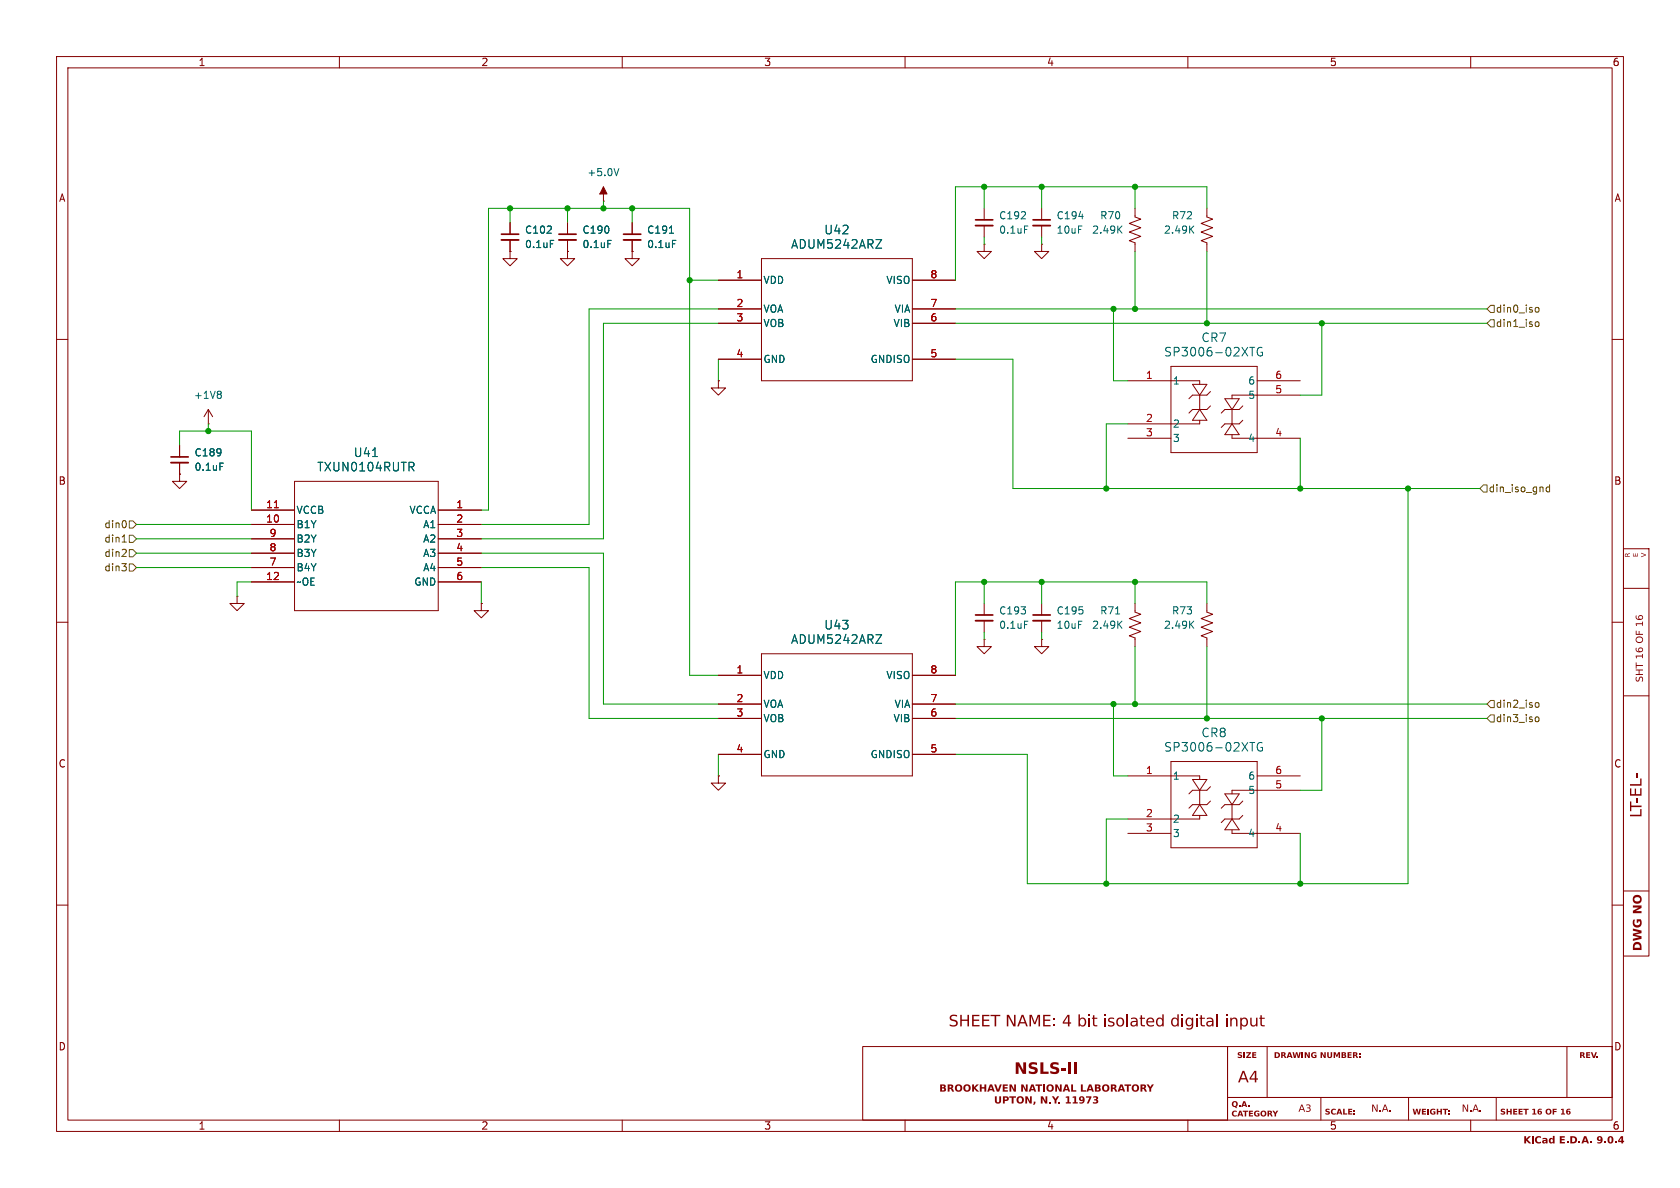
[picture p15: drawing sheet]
<svg xmlns="http://www.w3.org/2000/svg" width="297mm" height="210mm" viewBox="0 0 297 210" stroke-linecap="round" stroke-linejoin="round" font-family="sans-serif">
<defs><g id="words">
<g font-size="2.8" fill="#840000">
<text x="167.7" y="182.2">SHEET NAME: 4 bit isolated</text>
<text x="206.9" y="182.2">digital</text>
<text x="216.5" y="182.2">input</text>
<text x="179.3" y="190.6">NSLS-II</text>
<text x="218.9" y="192.1">A4</text>
</g>
<g font-size="2.1" fill="#006464">
<text x="145.6" y="41.6">U42</text>
<text x="139.8" y="44.2">ADUM5242ARZ</text>
<text x="205.7" y="63.2">SP3006-02XTG</text>
<text x="212.3" y="60.7">CR7</text>
<text x="56" y="83.5">TXUN0104RUTR</text>
<text x="62.4" y="81">U41</text>
<text x="145.6" y="111.5">U43</text>
<text x="139.8" y="114">ADUM5242ARZ</text>
<text x="212.3" y="130.5">CR8</text>
<text x="205.7" y="133.1">SP3006-02XTG</text>
</g>
<g font-size="1.8" fill="#840000">
<text x="35" y="11.9">1</text>
<text x="85" y="11.9">2</text>
<text x="135" y="11.9">3</text>
<text x="185" y="11.9">4</text>
<text x="235" y="11.9">5</text>
<text x="285" y="11.9">6</text>
<text x="10.3" y="35.9">A</text>
<text x="285.3" y="35.9">A</text>
<text x="10.3" y="85.9">B</text>
<text x="285.3" y="85.9">B</text>
<text x="10.3" y="135.9">C</text>
<text x="285.3" y="135.9">C</text>
<text x="10.3" y="185.9">D</text>
<text x="285.3" y="185.9">D</text>
<text x="35" y="199.9">1</text>
<text x="85" y="199.9">2</text>
<text x="135" y="199.9">3</text>
<text x="185" y="199.9">4</text>
<text x="235" y="199.9">5</text>
<text x="285" y="199.9">6</text>
</g>
<g font-size="1.8" fill="#006464">
<text x="103.7" y="31.3">+5.0V</text>
<text x="92.7" y="41.5">C102</text>
<text x="102.9" y="41.5">C190</text>
<text x="114.3" y="41.5">C191</text>
<text x="176.5" y="39">C192</text>
<text x="176.5" y="41.5">0.1uF</text>
<text x="186.7" y="39">C194</text>
<text x="186.7" y="41.5">10uF</text>
<text x="193" y="41.5">2.49K</text>
<text x="194.4" y="39">R70</text>
<text x="205.7" y="41.5">2.49K</text>
<text x="207.1" y="39">R72</text>
<text x="92.7" y="44">0.1uF</text>
<text x="102.9" y="44">0.1uF</text>
<text x="114.3" y="44">0.1uF</text>
<text x="134.9" y="50.4">VDD</text>
<text x="156.6" y="50.4">VISO</text>
<text x="134.9" y="55.5">VOA</text>
<text x="134.9" y="58">VOB</text>
<text x="157.9" y="58">VIB</text>
<text x="158.1" y="55.5">VIA</text>
<text x="134.9" y="64.4">GND</text>
<text x="153.8" y="64.4">GNDISO</text>
<text x="34.2" y="70.7">+1V8</text>
<text x="207.3" y="68.2">1</text>
<text x="220.6" y="68.2">6</text>
<text x="220.6" y="70.7">5</text>
<text x="207.3" y="75.8">2</text>
<text x="34.3" y="80.9">C189</text>
<text x="34.3" y="83.4">0.1uF</text>
<text x="207.3" y="78.3">3</text>
<text x="220.6" y="78.3">4</text>
<text x="52.3" y="91">VCCB</text>
<text x="52.3" y="93.6">B1Y</text>
<text x="72.3" y="91">VCCA</text>
<text x="74.7" y="93.6">A1</text>
<text x="52.3" y="96.1">B2Y</text>
<text x="52.3" y="98.7">B3Y</text>
<text x="52.3" y="101.2">B4Y</text>
<text x="74.7" y="96.1">A2</text>
<text x="74.7" y="98.7">A3</text>
<text x="74.7" y="101.2">A4</text>
<text x="52.3" y="103.7">~OE</text>
<text x="73.1" y="103.7">GND</text>
<text x="176.5" y="108.8">C193</text>
<text x="176.5" y="111.4">0.1uF</text>
<text x="186.7" y="108.8">C195</text>
<text x="186.7" y="111.4">10uF</text>
<text x="193" y="111.4">2.49K</text>
<text x="194.4" y="108.8">R71</text>
<text x="205.7" y="111.4">2.49K</text>
<text x="207.1" y="108.8">R73</text>
<text x="134.9" y="120.2">VDD</text>
<text x="134.9" y="125.3">VOA</text>
<text x="156.6" y="120.2">VISO</text>
<text x="158.1" y="125.3">VIA</text>
<text x="134.9" y="127.9">VOB</text>
<text x="157.9" y="127.9">VIB</text>
<text x="134.9" y="134.2">GND</text>
<text x="153.8" y="134.2">GNDISO</text>
<text x="207.3" y="138">1</text>
<text x="220.6" y="138">6</text>
<text x="220.6" y="140.6">5</text>
<text x="207.3" y="145.6">2</text>
<text x="207.3" y="148.2">3</text>
<text x="220.6" y="148.2">4</text>
</g>
<g font-size="1.8" fill="#a90000">
<text x="130.1" y="49.3">1</text>
<text x="164.4" y="49.3">8</text>
<text x="130.1" y="54.4">2</text>
<text x="130.1" y="56.9">3</text>
<text x="164.4" y="54.4">7</text>
<text x="164.4" y="56.9">6</text>
<text x="130.1" y="63.2">4</text>
<text x="164.4" y="63.2">5</text>
<text x="202.5" y="67.1">1</text>
<text x="225.4" y="67.1">6</text>
<text x="225.4" y="69.6">5</text>
<text x="202.5" y="74.7">2</text>
<text x="202.5" y="77.2">3</text>
<text x="225.4" y="77.2">4</text>
<text x="46.9" y="89.9">11</text>
<text x="80.6" y="89.9">1</text>
<text x="46.9" y="92.5">10</text>
<text x="47.6" y="95">9</text>
<text x="80.6" y="92.5">2</text>
<text x="80.6" y="95">3</text>
<text x="47.6" y="97.5">8</text>
<text x="47.6" y="100.1">7</text>
<text x="80.6" y="97.5">4</text>
<text x="80.6" y="100.1">5</text>
<text x="46.9" y="102.6">12</text>
<text x="80.6" y="102.6">6</text>
<text x="130.1" y="119.1">1</text>
<text x="164.4" y="119.1">8</text>
<text x="130.1" y="124.2">2</text>
<text x="164.4" y="124.2">7</text>
<text x="130.1" y="126.7">3</text>
<text x="164.4" y="126.7">6</text>
<text x="130.1" y="133.1">4</text>
<text x="164.4" y="133.1">5</text>
<text x="202.5" y="136.9">1</text>
<text x="225.4" y="136.9">6</text>
<text x="225.4" y="139.4">5</text>
<text x="202.5" y="144.5">2</text>
<text x="202.5" y="147.1">3</text>
<text x="225.4" y="147.1">4</text>
</g>
<g font-size="1.8" fill="#725600">
<text x="264.4" y="58">din1_iso</text>
<text x="264.4" y="55.5">din0_iso</text>
<text x="263.1" y="87.2">din_iso_gnd</text>
<text x="18.4" y="93.6">din0</text>
<text x="18.4" y="101.2">din3</text>
<text x="18.4" y="96.1">din1</text>
<text x="18.4" y="98.7">din2</text>
<text x="264.4" y="125.3">din2_iso</text>
<text x="264.4" y="127.9">din3_iso</text>
</g>
<g font-size="1.7" fill="#840000">
<text x="229.5" y="197">A3</text>
<text x="242.4" y="197">N.A.</text>
<text x="258.4" y="197">N.A.</text>
<text x="269.3" y="202.6">KiCad</text>
<text x="275.6" y="202.6">E.D.A.</text>
<text x="282.2" y="202.6">9.0.4</text>
</g>
<g font-size="1.4" fill="#840000">
<text x="218.7" y="187.4">SIZE</text>
<text x="225.2" y="187.4">DRAWING</text>
<text x="233.3" y="187.4">NUMBER:</text>
<text x="279.2" y="187.4">REV.</text>
<text x="234.2" y="197.4">SCALE:</text>
<text x="249.7" y="197.4">WEIGHT:</text>
<text x="265.2" y="197.4">SHEET 16 OF 16</text>
</g>
</g></defs>
<g fill="none" stroke="#840000" stroke-width=".18">
<path d="M10 10h277v190h-277zM12 12h273v186h-273zM60 10v2M110 10v2M160 10v2M210 10v2M260 10v2M10 60h2M285 60h2M287 97h4.5v72h-4.5zM10 110h2M285 110h2"/>
<path d="M287 104h4.5M287 123h4.5M287 157.5h4.5M10 160h2M285 160h2M60 198v2M110 198v2M160 198v2M210 198v2M217 194h68M224 185v9M233.5 194v4"/>
<path d="M249 194v4M260 198v2M264.5 194v4M277 185v9"/>
</g>
<g fill="#840000">
<path d="M288.9 166.7a.8 .8 0 0 1 1-.1 .8 .8 0 0 1 .3 .9v.4h-1.5v-.5h.3v.1h.9a.48 .48 0 0 0-.4-.6 .48 .48 0 0 0-.5 .5h-.3z"/>
<path d="M288.7 164.1l1.5 .4v.5l-1.2 .2 1.2 .3v.5l-1.5 .3v-.3l1.1-.3-1.1-.3v-.4l1.1-.2-1.1-.3z"/>
<path d="M288.8 162.6h.3a.55 .55 0 0 0 0 .9 .55 .55 0 0 0 .8-.4v-.2h-.3v.2h-.2v-.6h.7a.87 .87 0 0 1 0 1.2 .87 .87 0 0 1-1.2 0 1.12 1.12 0 0 1-.1-1.1z"/>
<path d="M288.7 160.1h1.5v.4l-1 .6h1v.3h-1.5v-.4l1-.6h-1z"/>
<path d="M288.9 158.4a.81 .81 0 0 1 1.2 .1 .81 .81 0 0 1-.4 1.2 .81 .81 0 0 1-1.1-.7h.3a.47 .47 0 0 0 .6 .4 .47 .47 0 0 0 .3-.7l-.2-.1a.47 .47 0 0 0-.7 .4h-.3z"/>
<path d="M288.2 144h1.8v-1h.2v1.3h-2z"/>
<path d="M288.2 141.7h.2v.7h1.8v.3h-1.8v.7h-.2z"/>
<path d="M289.3 141.1h.2v.7h-.2z"/>
<path d="M288.2 139.4h.2v1h.6v-1h.2v1h.8v-1.1h.2v1.4h-2z"/>
<path d="M288.2 138.6h1.8v-1h.2v1.3h-2z"/>
<path d="M289.3 136.8h.2v.7h-.2z"/>
<path d="M289.2 119.7h.2l-.1 .2a.24 .24 0 0 0 .2 .4 .24 .24 0 0 0 .2-.3 .42 .42 0 0 1 .6-.4 .42 .42 0 0 1 .2 .7l-.1 .2h-.2l.1-.2a.3 .3 0 0 0 0-.4 .3 .3 0 0 0-.4-.1 .3 .3 0 0 0-.1 .4 .39 .39 0 0 1-.5 .2 .39 .39 0 0 1-.1-.5z"/>
<path d="M289.2 118.4h1.3v.1h-.7v.7h.7v.1h-1.3v-.1h.5v-.7h-.5z"/>
<path d="M289.2 117.1h.1v.5h1.2v.1h-1.2v.5h-.1z"/>
<path d="M289.2 115.9h1.1v-.3h.2v.7h-.2v-.2h-1l.1 .3h-.2z"/>
<path d="M289.2 114.5h.2l-.1 .3a.39 .39 0 0 0 .5 .4l-.2-.3h.1a.3 .3 0 0 0 .5 .2 .3 .3 0 0 0 0-.5 .3 .3 0 0 0-.5 .2l-.1 .1a.45 .45 0 0 1 .5-.5 .45 .45 0 0 1 .4 .6 .45 .45 0 0 1-.6 .3l-.6-.2z"/>
<path d="M289.3 112.7a.66 .66 0 0 1 1 0 .66 .66 0 0 1-.2 1 .66 .66 0 0 1-.9-.4v-.2h.1a.48 .48 0 0 0 .7 .4 .48 .48 0 0 0 .1-.8h-.2a.49 .49 0 0 0-.6 .4l-.1-.1z"/>
<path d="M289.2 111.5h.1v.6h.4v-.5h.1v.5h.7v.1h-1.3z"/>
<path d="M289.2 110.2h1.1v-.3h.2v.7h-.2v-.3h-1l.1 .3h-.2z"/>
<path d="M289.2 108.8h.2l-.1 .3a.39 .39 0 0 0 .5 .3l-.2-.3h.1a.3 .3 0 0 0 .5 .3 .3 .3 0 0 0 0-.5 .3 .3 0 0 0-.5 .2h-.1a.45 .45 0 0 1 .5-.4 .45 .45 0 0 1 .4 .5 .45 .45 0 0 1-.6 .4l-.6-.2z"/>
<path d="M287.3 97.9l.3-.1 .1 .2 .4-.3-.3 .5v.1h.3v.1h-.8v-.3l.1 .2h.3l-.1-.3-.3 .1z"/>
<path d="M288.7 97.8h.1v.4h.2v-.4h.1v.4h.4v-.4h.1v.6h-.9z"/>
<path d="M290.1 97.7l.9 .3v.2l-.9 .3v-.1l.7-.3-.7-.3z"/>
<path d="M231.9 186.1l.6-.1 .2 .1v.2a.36 .36 0 0 0-.6 0 .36 .36 0 0 0 .4 .5l-.2-.3h.4v.4a.58 .58 0 0 1-.8 0 .58 .58 0 0 1 0-.8z"/>
<path d="M240.3 186.3h.2v.2h-.2z"/>
<path d="M240.3 186.8h.2v.2h-.2z"/>
<path d="M217.9 194.8a.54 .54 0 0 1 .8 .1 .54 .54 0 0 1-.2 .8l.2 .2h-.2l-.6-.3-.1-.4h.2a.3 .3 0 0 0 .5 .3 .3 .3 0 0 0 0-.5l-.3-.2-.2 .4h-.2z"/>
<path d="M219 195.4h.3v.3h-.3z"/>
<path d="M219.8 194.7h.3l.4 1h-.3v-.2h-.4l-.1 .2h-.3l.2-.4h.5l-.1-.4-.2 .4h-.2z"/>
<path d="M220.7 195.4h.2v.3h-.2z"/>
<path d="M217.9 196.5l.2-.1a.37 .37 0 0 1 .5 .2 .35 .35 0 0 0-.5 0 .35 .35 0 0 0 0 .5 .35 .35 0 0 0 .5 0 .37 .37 0 0 1-.5 .2l-.3-.3z"/>
<path d="M219.1 196.3h.3l.4 1.1h-.3v-.2h-.4l-.1 .2h-.3l.2-.4h.5l-.1-.4-.2 .4h-.2z"/>
<path d="M219.7 196.3h.9v.2h-.3v.9h-.3v-.9h-.3z"/>
<path d="M220.8 196.3h.7v.2h-.5v.2h.5v.2h-.5v.3h.5v.2h-.7z"/>
<path d="M221.8 196.5l.6-.2 .2 .1v.2a.36 .36 0 0 0-.6 .1 .36 .36 0 0 0 .4 .5l-.2-.4h.5v.5a.58 .58 0 0 1-.8 0 .58 .58 0 0 1-.1-.8z"/>
<path d="M223 196.5a.54 .54 0 0 1 .8 0 .54 .54 0 0 1-.3 .8 .54 .54 0 0 1-.7-.4h.3a.3 .3 0 0 0 .4 .3 .3 .3 0 0 0 .1-.6l-.3-.1-.2 .4h-.3z"/>
<path d="M224.1 196.3l.7 .1v.3l-.1 .2 .3 .5h-.3l-.3-.4-.1 .4h-.2v-.6h.4l.1-.1-.3-.2v.3h-.2z"/>
<path d="M224.9 196.3h.3l.3 .4 .2-.4h.3l-.4 .6v.5h-.3v-.5z"/>
<path d="M256.1 196.3h.2v.2h-.2z"/>
<path d="M256.1 196.8h.2v.2h-.2z"/>
<path d="M281.1 201.8h.3v.3h-.3z"/>
<path d="M286.6 200.9h.3v.8h.2l-.2 .4h-.3v-.2h-.5v-.2h.5v-.6l-.3 .6h-.2z"/>
<path d="M204.6 180a.58 .58 0 0 1 .9 .1v-.8h.2v2.1h-.2v-.2a.63 .63 0 0 1-.8 .2 .63 .63 0 0 1-.3-.7h.2a.47 .47 0 0 0 .6 .6 .47 .47 0 0 0 .3-.8 .44 .44 0 0 0-.5-.4 .44 .44 0 0 0-.4 .6h-.2z"/>
</g>
<path d="M215.2 179.3v2.1" fill="none" stroke="#840000" stroke-width=".25"/>
<path d="M222.8 179.5h.3v.4h.5v.2h-.5v1l.5 .1v.2a.52 .52 0 0 1-.8-.5v-.8h-.2v-.2h.2z" fill="#840000"/>
<path d="M152.5 185h64.5v13h-64.5zM217 185h68v9h-68zM217 194v4" fill="none" stroke="#840000" stroke-width=".18"/>
<g fill="#840000">
<path d="M166.2 191.7h.5a.34 .34 0 0 1 .5 .1 .34 .34 0 0 1-.2 .5l.2 .2a.39 .39 0 0 1 0 .4 .39 .39 0 0 1-.5 .1h-.5v-.3h.6l.1-.1-.1-.2h-.3v.3h-.3v-.5h.6l.1-.1-.4-.2v.3h-.3z"/>
<path d="M167.5 191.7h.5a.36 .36 0 0 1 .5 .2 .36 .36 0 0 1-.2 .5l.4 .6h-.4l-.3-.5h-.1v.5h-.4v-.7h.6l.1-.2-.1-.1-.2-.1v.4h-.4z"/>
<path d="M169 191.9a.67 .67 0 0 1 1 0 .67 .67 0 0 1-.3 1 .67 .67 0 0 1-.9-.6h.4a.36 .36 0 0 0 .4 .4 .36 .36 0 0 0 .2-.5l-.2-.3h-.2l-.2 .4h-.4z"/>
<path d="M170.5 191.9a.67 .67 0 0 1 1 0 .67 .67 0 0 1-.3 1 .67 .67 0 0 1-.9-.6h.3a.36 .36 0 0 0 .5 .4 .36 .36 0 0 0 .1-.5l-.1-.3h-.2l-.3 .4h-.3z"/>
<path d="M171.9 191.7h.3v.5l.5-.5h.3l-.6 .6 .7 .7h-.4l-.5-.5v.5h-.3z"/>
<path d="M173.2 191.7h.3v.5h.5v-.5h.4v1.3h-.4v-.6h-.5v.6h-.3z"/>
<path d="M175 191.7h.4l.5 1.3h-.4v-.3h-.6v.3h-.4l.2-.5h.7l-.2-.5-.2 .5h-.3z"/>
<path d="M175.8 191.7h.3l.3 .9 .4-.9h.3l-.5 1.3h-.4z"/>
<path d="M177.3 191.7h.9v.2h-.6v.3h.5v.2h-.5v.3h.6v.3h-.9z"/>
<path d="M178.5 191.7h.3l.5 .9v-.9h.3v1.3h-.4l-.4-.9v.9h-.3z"/>
<path d="M180.5 191.7h.4l.5 .9v-.9h.3v1.3h-.4l-.5-.9v.9h-.3z"/>
<path d="M182.3 191.7h.4l.5 1.3h-.3l-.1-.3h-.5l-.1 .3h-.4l.2-.5h.7l-.2-.5-.2 .5h-.3z"/>
<path d="M183.1 191.7h1.1v.2h-.4v1.1h-.3v-1.1h-.4z"/>
<path d="M184.4 191.7h.3v1.3h-.3z"/>
<path d="M185.2 191.9a.67 .67 0 0 1 1 0 .67 .67 0 0 1-.3 1 .67 .67 0 0 1-.9-.6h.3a.36 .36 0 0 0 .5 .4 .36 .36 0 0 0 .1-.5l-.1-.3h-.2l-.3 .4h-.3z"/>
<path d="M186.5 191.7h.4l.5 .9v-.9h.3v1.3h-.4l-.4-.9v.9h-.4z"/>
<path d="M188.3 191.7h.4l.5 1.3h-.3l-.1-.3h-.5l-.1 .3h-.3l.1-.5h.7l-.2-.5-.1 .5h-.4z"/>
<path d="M189.4 191.7h.3v1h.6v.3h-.9z"/>
<path d="M191.1 191.7h.3v1h.6v.3h-.9z"/>
<path d="M192.5 191.7h.4l.5 1.3h-.3l-.1-.3h-.5l-.1 .3h-.3l.1-.5h.7l-.2-.5-.2 .5h-.3z"/>
<path d="M193.6 191.7h.5a.34 .34 0 0 1 .4 .1 .34 .34 0 0 1-.1 .5l.2 .2a.39 .39 0 0 1-.1 .4 .39 .39 0 0 1-.4 .1h-.5v-.3h.5l.2-.1-.1-.2h-.3v.3h-.3v-.5h.5l.1-.1-.3-.2v.3h-.3z"/>
<path d="M195 191.9a.67 .67 0 0 1 1.1 0 .67 .67 0 0 1-.4 1 .67 .67 0 0 1-.9-.6h.4a.36 .36 0 0 0 .4 .4 .36 .36 0 0 0 .2-.5l-.2-.3h-.2l-.2 .4h-.4z"/>
<path d="M196.4 191.7h.5a.36 .36 0 0 1 .4 .2 .36 .36 0 0 1-.2 .5l.4 .6h-.3l-.4-.5h-.1v.5h-.3v-.7h.5l.1-.2v-.1l-.3-.1v.4h-.3z"/>
<path d="M198 191.7h.4l.5 1.3h-.3l-.1-.3h-.5l-.1 .3h-.3l.1-.5h.7l-.2-.5-.1 .5h-.4z"/>
<path d="M198.8 191.7h1.2v.2h-.5v1.1h-.3v-1.1h-.4z"/>
<path d="M200.2 191.9a.67 .67 0 0 1 1.1 0 .67 .67 0 0 1-.4 1 .67 .67 0 0 1-.8-.6h.3a.36 .36 0 0 0 .5 .4 .36 .36 0 0 0 .1-.5l-.1-.3h-.3l-.2 .4h-.3z"/>
<path d="M201.6 191.7h.5a.36 .36 0 0 1 .5 .2 .36 .36 0 0 1-.2 .5l.4 .6h-.4l-.4-.5v.5h-.4v-.7h.6l.1-.2-.1-.1-.2-.1v.4h-.4z"/>
<path d="M202.7 191.7h.4l.2 .5 .3-.5h.4l-.5 .7v.6h-.3v-.6z"/>
<path d="M175.9 193.8h.3v.8a.23 .23 0 0 0 .2 .3 .23 .23 0 0 0 .3-.3v-.8h.3v.8a.55 .55 0 0 1-.6 .5 .55 .55 0 0 1-.5-.5z"/>
<path d="M177.3 193.8h.5a.46 .46 0 0 1 .5 .6 .46 .46 0 0 1-.7 .2v.5h-.3v-.7h.6l.1-.2-.1-.1-.3-.1v.4h-.3z"/>
<path d="M178.4 193.8h1.2v.2h-.4v1.1h-.3v-1.1h-.5z"/>
<path d="M179.9 194a.67 .67 0 0 1 1 0 .67 .67 0 0 1-.3 1 .67 .67 0 0 1-.9-.6h.3a.36 .36 0 0 0 .5 .4 .36 .36 0 0 0 .2-.5l-.2-.3h-.2l-.3 .4h-.3z"/>
<path d="M181.3 193.8h.3l.5 .9v-.9h.3v1.3h-.4l-.4-.9v.9h-.3z"/>
<path d="M182.7 194.7h.4v.3l-.3 .3h-.1z"/>
<path d="M184 193.8h.4l.4 .9v-.9h.3v1.3h-.3l-.5-.9v.9h-.3z"/>
<path d="M185.5 194.7h.3v.4h-.3z"/>
<path d="M186 193.8h.3l.3 .5 .3-.5h.4l-.5 .7v.6h-.4v-.6z"/>
<path d="M187.1 194.7h.3v.4h-.3z"/>
<path d="M188.4 193.9l.6-.1v1h.3v.3h-.9v-.3h.3v-.8l-.3 .1z"/>
<path d="M189.6 193.9l.6-.1v1h.3v.3h-.9v-.3h.3v-.8l-.3 .1z"/>
<path d="M190.9 193.9a.63 .63 0 0 1 .9 .5 .63 .63 0 0 1-.7 .7l-.3-.1v-.2l.5 .1 .1-.3h-.2a.4 .4 0 0 1-.5-.4h.4a.18 .18 0 0 0 .2 .1 .18 .18 0 0 0 .1-.3 .18 .18 0 0 0-.3 .1l-.4 .1z"/>
<path d="M192 193.8h.9l-.4 1.3h-.4l.5-1.1h-.6z"/>
<path d="M193.3 193.8h.3a.33 .33 0 0 1 .5 .1 .33 .33 0 0 1-.2 .5 .41 .41 0 0 1 .2 .6 .41 .41 0 0 1-.6 .1l-.3-.1v-.2h.6a.24 .24 0 0 0-.1-.3 .24 .24 0 0 0-.3 0v-.2h.3l.1-.2-.2-.1-.3 .1z"/>
<path d="M189.9 187.8h.6v2h-.6z"/>
</g>
<g fill="none" stroke="#840000" stroke-width=".18">
<path d="M90.2 39.4v2M100.3 39.4v2M111.8 39.4v2M174 36.8v2.1M174 39.9v2M184.1 36.8v2.1M184.1 39.9v2M200.7 36.8v1.6l1 .3-2.1 .8 2.1 .8-2.1 .7 2.1 .8-2.1 .7 1.1 .4v1.6M213.4 36.8v1.6l1 .3-2.1 .8 2.1 .8-2.1 .7 2.1 .8-2.1 .7 1.1 .4v1.6M90.2 44.5v1.2h1.2l-1.2 1.3-1.3-1.3h1.3M90.2 44.5h.1M90.2 42.4v2.1"/>
<path d="M100.3 44.5v1.2h1.3l-1.3 1.3-1.2-1.3h1.2M100.3 44.5h.1M100.3 42.4v2.1M111.8 44.5v1.2h1.2l-1.2 1.3-1.3-1.3h1.3M111.8 44.5h.1M111.8 42.4v2.1M127 49.5h7.6M127 54.6h7.6M127 57.2h7.6M134.6 45.7h26.7v21.6h-26.7zM161.3 49.5h7.6M161.3 54.6h7.6"/>
<path d="M161.3 57.2h7.6M174 43.2v1.3h1.3l-1.3 1.2-1.3-1.2h1.3M174 43.2h.1M184.1 43.2v1.3h1.3l-1.3 1.2-1.2-1.2h1.2M184.1 43.2h.1M31.7 78.7v2.1M36.8 74.9h.1M36.8 72.4l-.7 1.3M36.8 72.4l.8 1.3M36.8 72.4v2.5M127 63.5h7.6M161.3 63.5h7.6"/>
<path d="M199.4 67.3h12.7v.6M199.4 77.5h7.6M207 64.8h15.2v15.2h-15.2zM210.8 67.9h2.6l-1.3 2zM212.1 69.9v2.5M212.1 74.3v.6h-12.7M212.1 72.4l1.3 1.9h-2.6zM214 69.2l-.6 .7h-2.6l-.6 .6M214 71.8l-.6 .6h-2.6l-.6 .6M216.5 70.5h2.6l-1.3 1.9zM217.8 72.4v2.5M217.8 76.8v.7h12.1"/>
<path d="M217.8 74.9l1.3 1.9h-2.6zM219.7 74.3l-.6 .6h-2.6l-.6 .7M219.7 71.8l-.6 .6h-2.6l-.6 .6M222.2 67.3h7.7M229.9 69.9h-12.1v.6M31.7 83.8v1.3h1.3l-1.3 1.3-1.2-1.3h1.2M31.7 83.8h.1M31.7 81.8v2M44.4 90.2h7.7M44.4 92.7h7.7M44.4 95.3h7.7M44.4 97.8h7.7"/>
<path d="M52.1 85.1h25.4v22.9h-25.4zM77.5 90.2h7.6M77.5 92.7h7.6M77.5 95.3h7.6M77.5 97.8h7.6M41.9 105.4v1.3h1.3l-1.3 1.3-1.3-1.3h1.3M41.9 105.4h.1M44.4 100.3h7.7M44.4 102.9h7.7M77.5 100.3h7.6M77.5 102.9h7.6M127 119.4h7.6"/>
<path d="M134.6 115.6h26.7v21.6h-26.7zM161.3 119.4h7.6M174 113v1.3h1.3l-1.3 1.3-1.3-1.3h1.3M174 113h.1M174 106.7v2M174 109.7v2.1M184.1 113v1.3h1.3l-1.3 1.3-1.2-1.3h1.2M184.1 113h.1M213.4 106.7v1.5l1 .4-2.1 .7 2.1 .8-2.1 .8 2.1 .7-2.1 .8 1.1 .4v1.5M127 137.2v1.2h1.3l-1.3 1.3-1.3-1.3h1.3M127 137.2h.1M127 133.4h7.6"/>
<path d="M127 124.5h7.6M127 127h7.6M161.3 133.4h7.6M161.3 124.5h7.6M161.3 127h7.6M199.4 137.2h12.7v.6M207 134.6h15.2v15.3h-15.2zM210.8 137.8h2.6l-1.3 1.9zM212.1 139.7v2.5M214 139.1l-.6 .6h-2.6l-.6 .6M222.2 137.2h7.7M229.9 139.7h-12.1v.6"/>
<path d="M199.4 147.3h7.6M212.1 144.1v.7h-12.7M212.1 142.2l1.3 1.9h-2.6zM214 141.6l-.6 .6h-2.6l-.6 .7M216.5 140.3h2.6l-1.3 1.9zM217.8 144.8l1.3 1.9h-2.6zM217.8 142.2v2.6M217.8 146.7v.6h12.1M219.7 144.1l-.6 .7h-2.6l-.6 .6M219.7 141.6l-.6 .6h-2.6l-.6 .7"/>
</g>
<g fill="none" stroke="#006464" stroke-width=".18">
<path d="M181.1 40h.6M190.7 38.3h.8M198.3 39.9l-.7 .8M211 39.9l-.7 .8M97.3 42.5h.6M107.5 42.5h.6M118.3 41.2h.8M118.9 42.5h.6M154.8 42.4h1.1l-1.1 1.5h1.1M197.8 40.5l.5 .7M210.5 40.5l.5 .7M38.9 69.2l.2 .2-.2 .3 .2 .2v.3l-.2 .2"/>
<path d="M220.9 61.4h.9M221.4 61.4v1.5M223.1 61.5a.75 .75 0 0 0-.9 .5 .75 .75 0 0 0 .6 .9l.4-.1v-.5h-.3M38.9 81.9h.6M65.9 80.7h.8M72.7 82.5l.5 .7M72.9 81.7l.3 .3-.1 .4-.2 .1M154.8 112.2h1.1l-1.1 1.5h1.1M181.1 109.8h.6M210.5 110.3l.5 .8M211 109.8l-.7 .7M220.9 131.3h.9"/>
<path d="M221.4 131.3v1.5M223.1 131.3a.75 .75 0 0 0-.9 .6 .75 .75 0 0 0 .6 .9l.4-.2v-.5h-.3"/>
</g>
<path d="M172.5 38.9h3M182.6 38.9h3.1M88.6 41.4h3.1M98.8 41.4h3.1M110.2 41.4h3.1M30.2 80.8h3.1M172.5 108.7h3" fill="none" stroke="#840000" stroke-width=".3"/>
<path d="M172.5 39.9h3M182.6 39.9h3.1M88.6 42.4h3.1M98.8 42.4h3.1M110.2 42.4h3.1M30.2 81.8h3.1M172.5 109.7h3" fill="none" stroke="#840000" stroke-width=".33"/>
<path d="M48.5 89.8h.7" fill="none" stroke="#a90000" stroke-width=".18"/>
<path d="M106.7 33l.6 1.3h-1.3z" fill="#840000"/>
<g fill="none" stroke="#840000" stroke-width=".18">
<path d="M90.2 39.4v2M100.3 39.4v2M106.7 33l.6 1.3h-1.3zM106.7 35.6h.1M106.7 33v2.6M111.8 39.4v2M90.2 44.5h.1M90.2 42.4v2.1M100.3 44.5h.1M100.3 42.4v2.1M111.8 44.5h.1M111.8 42.4v2.1"/>
<path d="M127 49.5h7.6M127 54.6h7.6M127 57.2h7.6M161.3 49.5h7.6M161.3 54.6h7.6M161.3 57.2h7.6M31.7 78.7v2.1M127 67.3v1.3h1.3l-1.3 1.3-1.3-1.3h1.3M127 67.3h.1M127 63.5h7.6M161.3 63.5h7.6M31.7 83.8h.1"/>
<path d="M31.7 81.8v2M44.4 90.2h7.7M44.4 92.7h7.7M44.4 95.3h7.7M44.4 97.8h7.7M77.5 90.2h7.6M77.5 92.7h7.6M77.5 95.3h7.6M77.5 97.8h7.6M44.4 100.3h7.7M44.4 102.9h7.7M77.5 100.3h7.6"/>
<path d="M77.5 102.9h7.6M85.1 106.7v1.3h1.3l-1.3 1.2-1.3-1.2h1.3M85.1 106.7h.1M127 119.4h7.6M161.3 119.4h7.6M184.1 106.7v2M184.1 109.7v2.1M200.7 106.7v1.5l1 .4-2.1 .7 2.1 .8-2.1 .8 2.1 .7-2.1 .8 1.1 .4v1.5M127 137.2h.1M127 133.4h7.6M127 124.5h7.6M127 127h7.6"/>
<path d="M161.3 133.4h7.6M161.3 124.5h7.6M161.3 127h7.6"/>
</g>
<g fill="none" stroke="#006464" stroke-width=".18">
<path d="M109.4 29.8l-.4 1.3M97.3 42.5h.6M107.5 42.5h.6M118.3 41.2h.8M118.9 42.5h.6M154.8 42.4h1.1l-1.1 1.5h1.1M38.9 81.9h.6M65.9 80.7h.8M72.7 82.5l.5 .7M72.9 81.7l.3 .3-.1 .4-.2 .1M154.8 112.2h1.1l-1.1 1.5h1.1M197.2 108.5h.7"/>
<path d="M197.8 110.3l.5 .8M198.3 109.8l-.7 .7"/>
</g>
<path d="M182.6 108.7h3.1" fill="none" stroke="#840000" stroke-width=".3"/>
<path d="M182.6 109.7h3.1" fill="none" stroke="#840000" stroke-width=".33"/>
<g fill="none" stroke="#725600" stroke-width=".18">
<path d="M263.5 56.5h.7v1.3h-.7l-.6-.6zM263.5 54h.7v1.2h-.7l-.6-.6zM271.5 57l.3-.1 .3 .2-.2 .6h-.3l-.1-.1M271.5 54.5l.3-.2 .3 .3-.2 .5-.3 .1-.1-.1M21.5 99.6h.8l-.4 .5M21.6 95.8h.7M22.2 92.1l.1 .4-.1 .7M22.2 97.2l.1 .1v.3l-.8 .8h.8M22.9 92.1h.6l.6 .6-.6 .6h-.6zM22.9 99.7h.6l.6 .6-.6 .7h-.6zM22.9 94.6h.6l.6 .7-.6 .6h-.6zM22.9 97.2h.6l.6 .6-.6 .6h-.6z"/>
<path d="M262.3 85.7h.6v1.3h-.6l-.7-.6zM273.9 85.7v1.2M273.9 86.2l-.3-.1-.3 .2 .2 .6h.4M22.2 100.2l.1 .2-.1 .4M263.5 123.8h.7v1.3h-.7l-.6-.6zM263.5 126.4h.7v1.2h-.7l-.6-.6zM271.5 124.3l.3-.1 .3 .2-.2 .6h-.3l-.1-.1M271.5 126.9l.3-.2 .3 .3-.2 .5-.3 .1-.1-.1"/>
</g>
<g fill="none" stroke="#009600" stroke-width=".18">
<path d="M90.2 36.8v2.6M100.3 36.8v2.6M106.7 35.6v1.2M111.8 36.8v2.6M174 33v3.8M184.1 33v3.8M200.7 33v3.8M213.4 36.8v-3.8h-44.5v16.5M121.9 49.5h5.1M127 54.6h-22.9v38.1h-19M127 57.2h-20.3v38.1h-21.6M168.9 57.2h94"/>
<path d="M168.9 54.6h94M174 41.9v1.3M184.1 41.9v1.3M196.8 54.6v12.7h2.6M200.7 44.5v10.1M213.4 44.5v12.7M233.7 57.2v12.7h-3.8M31.7 78.7v-2.5h12.7v14M36.8 74.9v1.3M127 63.5v3.8M168.9 63.5h10.2v22.9h82.5M199.4 74.9h-3.8v11.5"/>
<path d="M229.9 77.5v8.9M24.1 97.8h20.3M24.1 95.3h20.3M24.1 92.7h20.3M85.1 90.2h1.3v-53.4h35.5v82.6h5.1M85.1 97.8h21.6v26.7h20.3M248.9 86.4v69.8h-67.3v-22.8h-12.7M24.1 100.3h20.3M44.4 102.9h-2.5v2.5M85.1 100.3h19v26.7h22.9M85.1 102.9v3.8M174 102.9v3.8"/>
<path d="M174 111.8v1.2M184.1 102.9v3.8M184.1 111.8v1.2M200.7 102.9v3.8M200.7 114.3v10.2M213.4 106.7v-3.8h-44.5v16.5M213.4 114.3v12.7M127 133.4v3.8M168.9 124.5h94M168.9 127h94M196.8 124.5v12.7h2.6M233.7 127v12.7h-3.8"/>
<path d="M199.4 144.8h-3.8v11.4M229.9 147.3v8.9"/>
</g>
<path d="M48.5 89.8h.7" fill="none" stroke="#a90000" stroke-width=".18"/>
<g fill="#009600" stroke="#009600" stroke-width=".18">
<circle cx="174" cy="102.9" r=".46"/>
<circle cx="184.1" cy="102.9" r=".46"/>
<circle cx="229.9" cy="86.4" r=".46"/>
<circle cx="200.7" cy="102.9" r=".46"/>
<circle cx="248.9" cy="86.4" r=".46"/>
<circle cx="233.7" cy="127" r=".46"/>
<circle cx="195.6" cy="86.4" r=".46"/>
<circle cx="184.1" cy="33" r=".46"/>
<circle cx="174" cy="33" r=".46"/>
<circle cx="90.2" cy="36.8" r=".46"/>
<circle cx="36.8" cy="76.2" r=".46"/>
<circle cx="229.9" cy="156.2" r=".46"/>
<circle cx="200.7" cy="124.5" r=".46"/>
<circle cx="213.4" cy="127" r=".46"/>
<circle cx="195.6" cy="156.2" r=".46"/>
<circle cx="196.8" cy="124.5" r=".46"/>
<circle cx="121.9" cy="49.5" r=".46"/>
<circle cx="100.3" cy="36.8" r=".46"/>
<circle cx="106.7" cy="36.8" r=".46"/>
<circle cx="111.8" cy="36.8" r=".46"/>
<circle cx="200.7" cy="33" r=".46"/>
<circle cx="213.4" cy="57.2" r=".46"/>
<circle cx="196.8" cy="54.6" r=".46"/>
<circle cx="200.7" cy="54.6" r=".46"/>
<circle cx="233.7" cy="57.2" r=".46"/>
</g>
<use href="#words"/>
</svg>
